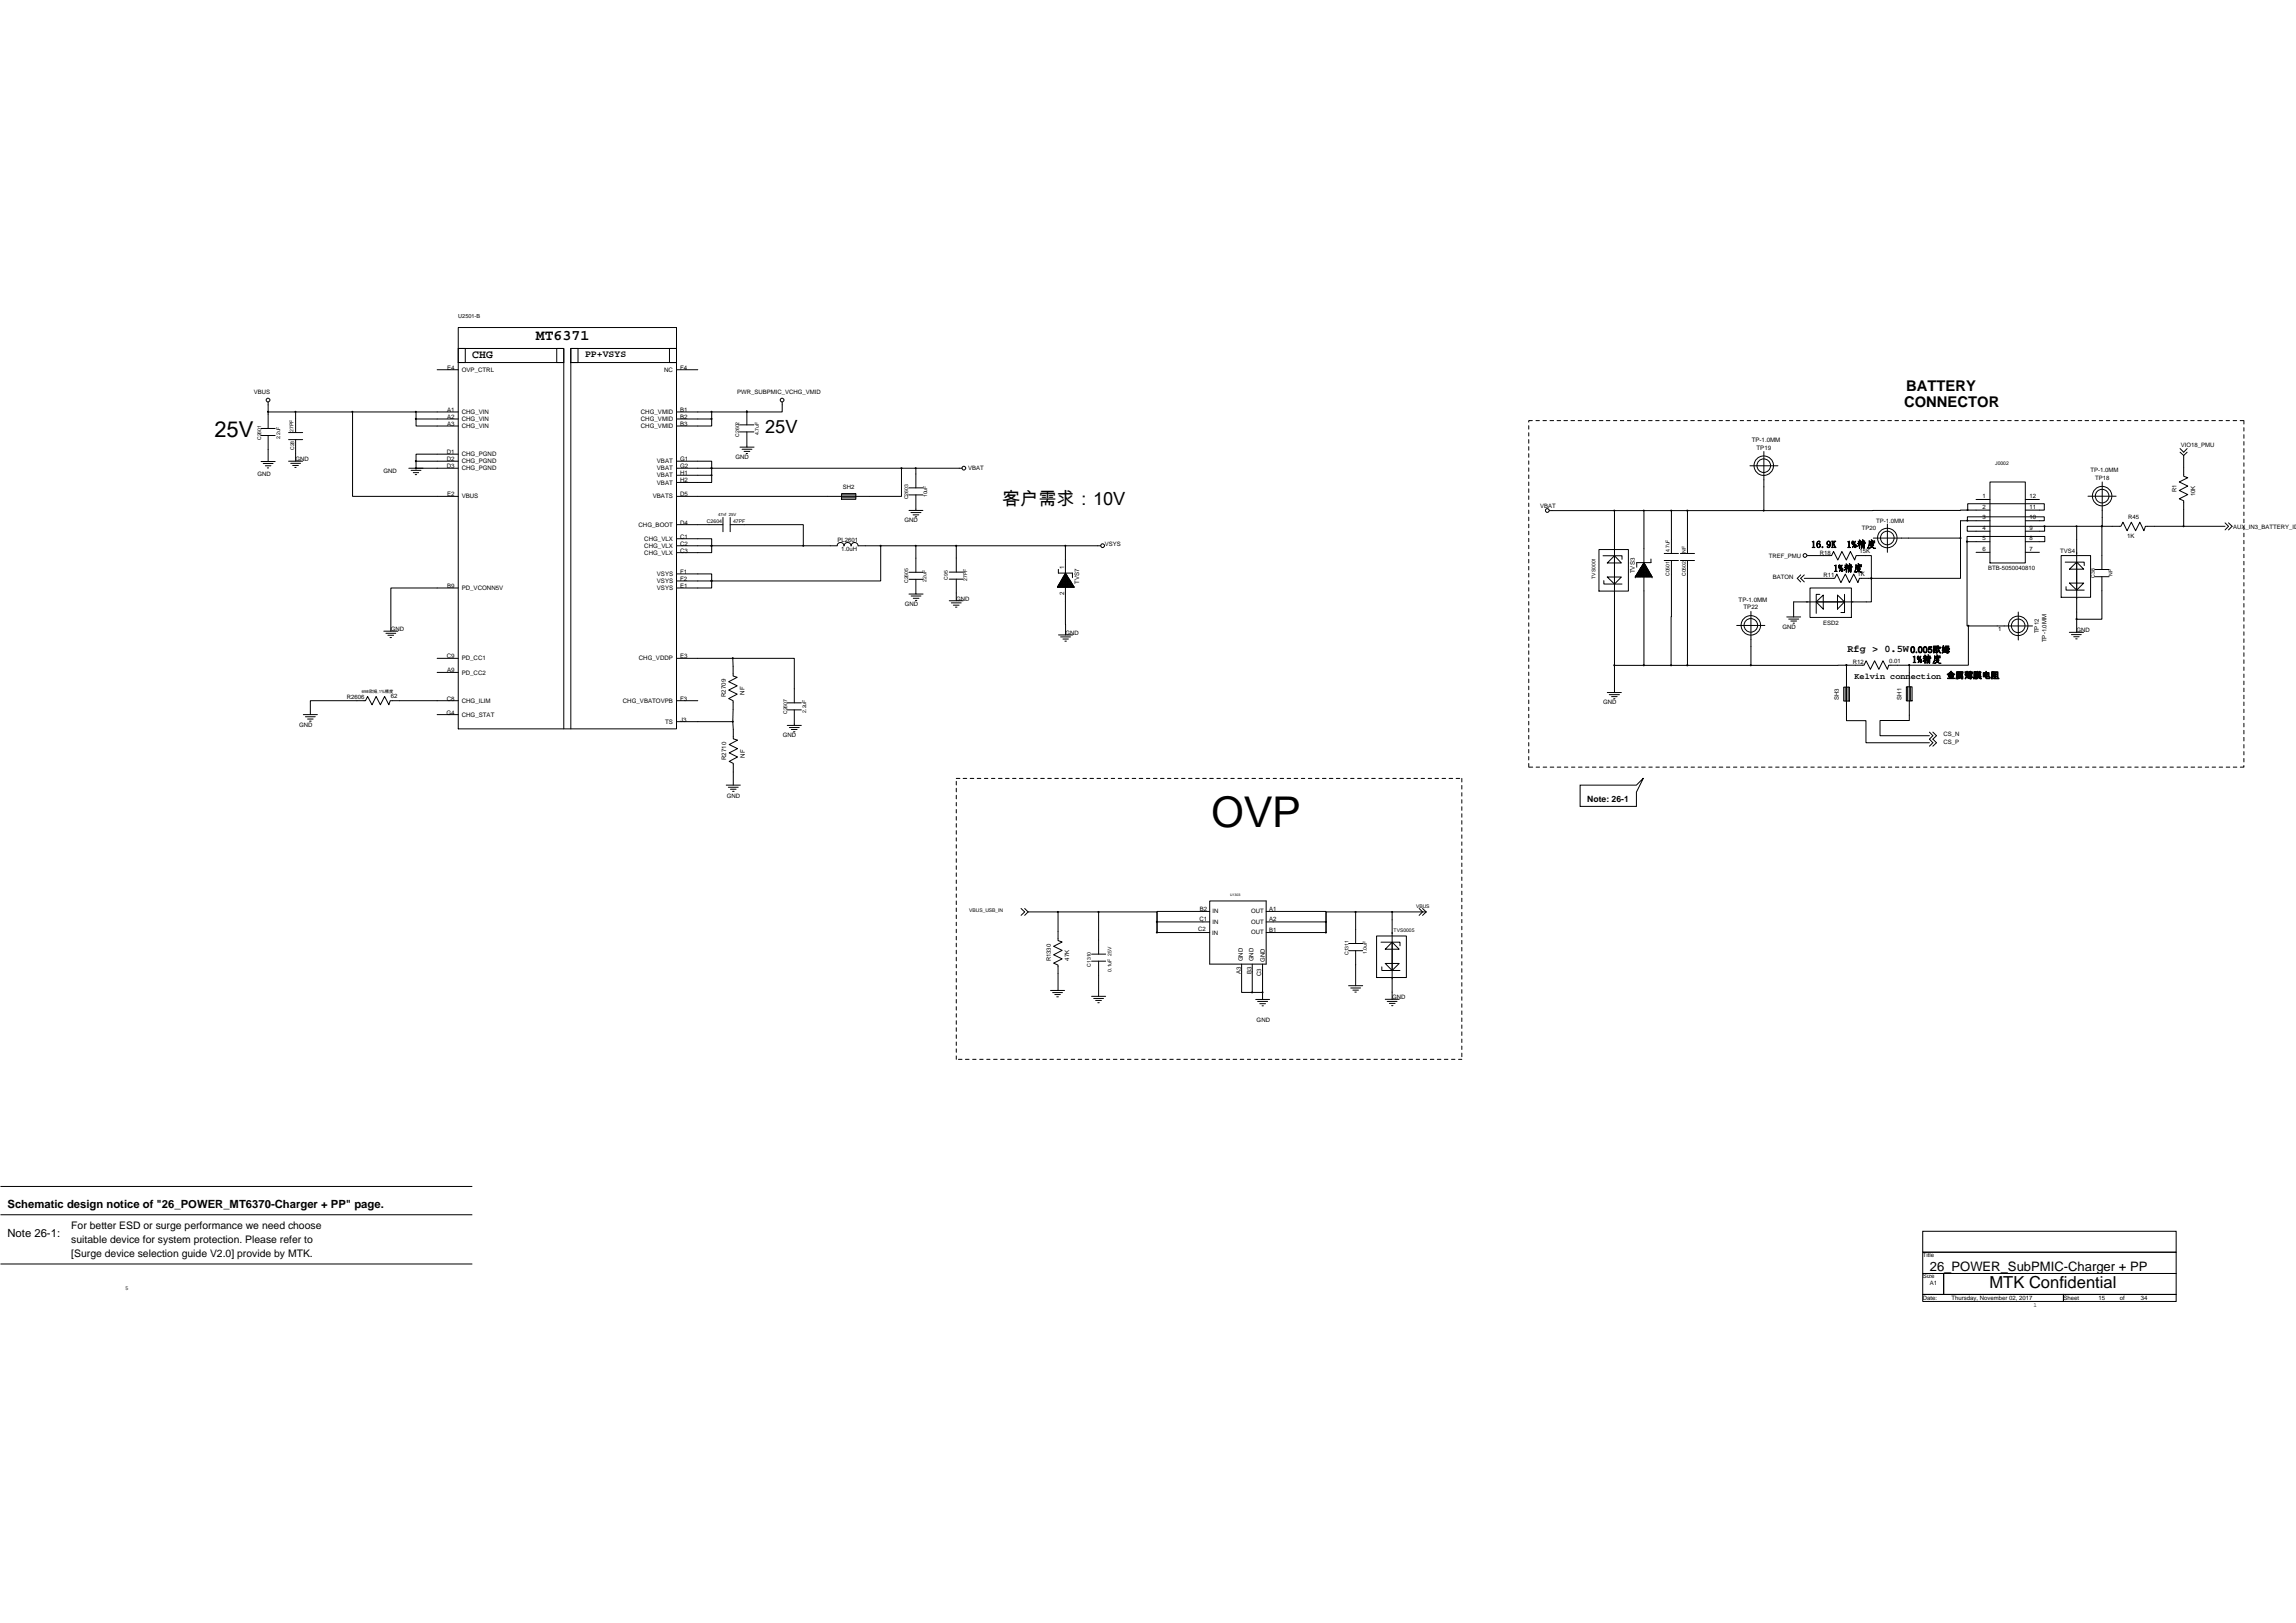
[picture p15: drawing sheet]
<svg xmlns="http://www.w3.org/2000/svg" width="297mm" height="210mm" viewBox="0 0 297 210" stroke-linecap="round" stroke-linejoin="round" font-family="sans-serif">
<defs><g id="words">
<text font-size="5.5" x="156.7" y="107">OVP</text>
<text font-size="2.8" x="27.7" y="56.5">25V</text>
<g font-size="2.4">
<text x="99" y="56">25V</text>
<text x="129.6" y="65.4">客户需求：10V</text>
</g>
<text font-size="2.1" x="257.4" y="166.7">MTK Confidential</text>
<g font-size="1.9">
<text x="69.3" y="44">MT6371</text>
<text x="246.3" y="52.6">CONNECTOR</text>
<text x="246.6" y="50.5">BATTERY</text>
</g>
<text font-size="1.7" x="249.7" y="164.4">26_POWER_SubPMIC-Charger + PP</text>
<g font-size="1.5">
<text x="61.1" y="46.4">CHG</text>
<text x="1" y="156.3">Schematic design notice of &quot;26_POWER_MT6370-Charger + PP&quot; page.</text>
<text x="1" y="160">Note 26-1:</text>
</g>
<g font-size="1.3">
<text x="75.7" y="46.2">PP+VSYS</text>
<text x="239" y="84.3">Rfg &gt; 0.5W</text>
<text x="9.2" y="159">For better ESD or surge performance we need choose</text>
<text x="9.2" y="160.8">suitable device for system protection. Please refer to</text>
<text x="9.2" y="162.6">[Surge device selection guide V2.0] provide by MTK.</text>
</g>
<g font-size="1.2">
<text x="234.3" y="70.8">16.9K</text>
<text x="238.9" y="70.8">1%精度</text>
<text x="237.2" y="73.9">1%精度</text>
<text x="247.4" y="85.7">1%精度</text>
</g>
<g font-size="1.1">
<text x="239.9" y="87.9">Kelvin connection 金属薄膜电阻</text>
<text x="247.1" y="84.5">0.005欧姆</text>
<text x="205.3" y="103.8">Note: 26-1</text>
</g>
<g font-size=".8">
<text x="57.8" y="47.8">E4</text>
<text x="88" y="47.8">F4</text>
<text x="32.8" y="51">VBUS</text>
<text x="57.8" y="53.3">A1</text>
<text x="59.7" y="48.1">OVP_CTRL</text>
<text x="59.7" y="53.6">CHG_VIN</text>
<text x="82.9" y="53.6">CHG_VMID</text>
<text x="85.9" y="48.1">NC</text>
<text x="88" y="53.3">B1</text>
<text x="95.4" y="51">PWR_SUBPMIC_VCHG_VMID</text>
<text x="38.2" y="59.7">GND</text>
<text x="57.8" y="58.8">D1</text>
<text x="57.8" y="59.7">D2</text>
<text x="57.8" y="54.2">A2</text>
<text x="57.8" y="55.1">A3</text>
<text x="59.7" y="54.5">CHG_VIN</text>
<text x="59.7" y="55.4">CHG_VIN</text>
<text x="59.7" y="59">CHG_PGND</text>
<text x="59.7" y="59.9">CHG_PGND</text>
<text x="82.9" y="54.5">CHG_VMID</text>
<text x="82.9" y="55.4">CHG_VMID</text>
<text x="85" y="59.9">VBAT</text>
<text x="88" y="54.2">B2</text>
<text x="88" y="55.1">B3</text>
<text x="88" y="59.7">G1</text>
<text x="95.2" y="59.4">GND</text>
<text x="226.6" y="57.2">TP-1.0MM</text>
<text x="227.2" y="58.2">TP19</text>
<text x="282.1" y="57.8">VIO18_PMU</text>
<text x="33.3" y="61.5">GND</text>
<text x="49.6" y="61.2">GND</text>
<text x="57.8" y="60.6">D3</text>
<text x="57.8" y="64.2">E2</text>
<text x="59.7" y="60.9">CHG_PGND</text>
<text x="59.7" y="64.5">VBUS</text>
<text x="84.5" y="64.5">VBATS</text>
<text x="85" y="60.9">VBAT</text>
<text x="85" y="61.8">VBAT</text>
<text x="85" y="62.7">VBAT</text>
<text x="88" y="60.6">G2</text>
<text x="88" y="61.5">H1</text>
<text x="88" y="62.4">H2</text>
<text x="88" y="64.2">D5</text>
<text x="109" y="63.2">SH2</text>
<text x="125.2" y="60.9">VBAT</text>
<text x="199.2" y="65.7">VBAT</text>
<text x="256.5" y="64.5">1</text>
<text x="256.5" y="65.8">2</text>
<text x="262.6" y="65.8">11</text>
<text x="262.6" y="64.5">12</text>
<text x="270.5" y="61.1">TP-1.0MM</text>
<text x="271.1" y="62.1">TP18</text>
<text x="281.6" y="63.7" transform="rotate(-90 281.6 63.7)">R1</text>
<text x="284" y="64.2" transform="rotate(-90 284 64.2)">10K</text>
<text x="82.6" y="68.2">CHG_BOOT</text>
<text x="83.4" y="70">CHG_VLX</text>
<text x="83.4" y="70.9">CHG_VLX</text>
<text x="83.4" y="71.8">CHG_VLX</text>
<text x="88" y="67.9">D4</text>
<text x="88" y="69.7">C1</text>
<text x="88" y="70.6">C2</text>
<text x="88" y="71.5">C3</text>
<text x="108.3" y="70.1">PL2601</text>
<text x="108.8" y="71.2">1.0uH</text>
<text x="117" y="67.6">GND</text>
<text x="142.9" y="70.7">VSYS</text>
<text x="235.4" y="71.8">R18</text>
<text x="240.6" y="71.6">15K</text>
<text x="240.9" y="68.6">TP20</text>
<text x="242.7" y="67.7">TP-1.0MM</text>
<text x="256.5" y="67.2">3</text>
<text x="256.5" y="68.5">4</text>
<text x="256.5" y="69.9">5</text>
<text x="256.5" y="71.3">6</text>
<text x="262.6" y="71.3">7</text>
<text x="262.6" y="69.9">8</text>
<text x="262.6" y="68.5">9</text>
<text x="262.6" y="67.2">10</text>
<text x="266.5" y="71.5">TVS4</text>
<text x="275.2" y="69.6">1K</text>
<text x="275.3" y="67.2">R45</text>
<text x="288.9" y="68.5">AUX_IN3_BATTERY_ID</text>
<text x="57.8" y="76.1">B9</text>
<text x="59.7" y="76.3">PD_VCONN5V</text>
<text x="85" y="74.5">VSYS</text>
<text x="85" y="75.4">VSYS</text>
<text x="85" y="76.3">VSYS</text>
<text x="88" y="74.3">F1</text>
<text x="88" y="75.2">F2</text>
<text x="88" y="76.1">E1</text>
<text x="123.7" y="77.7">GND</text>
<text x="137.7" y="77" transform="rotate(-90 137.7 77)">2</text>
<text x="137.7" y="73.6" transform="rotate(-90 137.7 73.6)">1</text>
<text x="139.6" y="75.5" transform="rotate(-90 139.6 75.5)">TVS7</text>
<text x="211.5" y="74.2" transform="rotate(-90 211.5 74.2)">TVS3</text>
<text x="224.9" y="77.9">TP-1.0MM</text>
<text x="228.9" y="72.2">TREF_PMU</text>
<text x="229.3" y="74.9">BATON</text>
<text x="235.9" y="74.7">R11</text>
<text x="240.3" y="74.5">1K</text>
<text x="257.2" y="73.7">BTB-5050040810</text>
<text x="50.6" y="81.7">GND</text>
<text x="117.1" y="78.4">GND</text>
<text x="137.9" y="82.1">GND</text>
<text x="225.6" y="78.8">TP22</text>
<text x="230.6" y="81.4">GND</text>
<text x="235.9" y="80.9">ESD2</text>
<text x="258.5" y="81.6">1</text>
<text x="263.8" y="81.9" transform="rotate(-90 263.8 81.9)">TP12</text>
<text x="264.7" y="83.1" transform="rotate(-90 264.7 83.1)">TP-1.0MM</text>
<text x="268.6" y="81.8">GND</text>
<text x="57.8" y="85.2">C9</text>
<text x="57.8" y="87">A9</text>
<text x="59.7" y="85.4">PD_CC1</text>
<text x="59.7" y="87.3">PD_CC2</text>
<text x="82.7" y="85.4">CHG_VDDP</text>
<text x="88" y="85.2">E3</text>
<text x="96.3" y="89.9" transform="rotate(-90 96.3 89.9)">NF</text>
<text x="239.7" y="85.9">R12</text>
<text x="244.4" y="85.7">0.01</text>
<text x="38.7" y="94">GND</text>
<text x="44.9" y="90.4">R2606</text>
<text x="50.6" y="90.4">62</text>
<text x="57.8" y="92.5">G4</text>
<text x="57.8" y="90.7">C8</text>
<text x="59.7" y="90.9">CHG_ILIM</text>
<text x="59.7" y="92.7">CHG_STAT</text>
<text x="80.6" y="90.9">CHG_VBATOVPB</text>
<text x="86" y="93.6">TS</text>
<text x="88" y="90.7">F3</text>
<text x="88" y="93.4">J3</text>
<text x="93.9" y="90.2" transform="rotate(-90 93.9 90.2)">R2709</text>
<text x="101.3" y="95.4">GND</text>
<text x="207.4" y="91.1">GND</text>
<text x="237.9" y="90.6" transform="rotate(-90 237.9 90.6)">SH3</text>
<text x="246" y="90.5" transform="rotate(-90 246 90.5)">SH1</text>
<text x="251.4" y="95.3">CS_N</text>
<text x="94" y="98.3" transform="rotate(-90 94 98.3)">R2710</text>
<text x="96.3" y="98" transform="rotate(-90 96.3 98)">NF</text>
<text x="251.4" y="96.2">CS_P</text>
<text x="94" y="103.2">GND</text>
<text x="155.2" y="119.2">C1</text>
<text x="155.2" y="117.8">B2</text>
<text x="156.9" y="119.5">IN</text>
<text x="156.9" y="118.1">IN</text>
<text x="161.9" y="118.1">OUT</text>
<text x="161.9" y="119.5">OUT</text>
<text x="164.2" y="117.8">A1</text>
<text x="164.2" y="119.2">A2</text>
<text x="136" y="124.4" transform="rotate(-90 136 124.4)">R1330</text>
<text x="138.3" y="124.3" transform="rotate(-90 138.3 124.3)">47K</text>
<text x="155" y="120.5">C2</text>
<text x="156.8" y="120.9">IN</text>
<text x="160.8" y="124.4" transform="rotate(-90 160.8 124.4)">GND</text>
<text x="161.9" y="120.8">OUT</text>
<text x="162.2" y="124.4" transform="rotate(-90 162.2 124.4)">GND</text>
<text x="163.6" y="124.5" transform="rotate(-90 163.6 124.5)">GND</text>
<text x="164.2" y="120.5">B1</text>
<text x="160.5" y="126.1" transform="rotate(-90 160.5 126.1)">A3</text>
<text x="161.9" y="126.1" transform="rotate(-90 161.9 126.1)">B3</text>
<text x="163.2" y="126.3" transform="rotate(-90 163.2 126.3)">C3</text>
<text x="180.1" y="129.3">GND</text>
<text x="162.6" y="132.3">GND</text>
<text x="16.2" y="166.9">5</text>
<text x="248.7" y="162.6">Title</text>
<text x="248.7" y="165.4">Size</text>
<text x="249.7" y="166.3">A1</text>
<text x="248.7" y="168.1">Date:</text>
<text x="252.5" y="168.1">Thursday, November 02, 2017</text>
<text x="263.1" y="169.1">1</text>
<text x="267" y="168.1">Sheet</text>
<text x="271.5" y="168.1">15</text>
<text x="274.3" y="168.1">of</text>
<text x="277" y="168.1">34</text>
</g>
<g font-size=".7">
<text x="59.3" y="41.2">U2501-B</text>
<text x="33.8" y="57" transform="rotate(-90 33.8 57)">C2601</text>
<text x="36.2" y="56.9" transform="rotate(-90 36.2 56.9)">2.2uF</text>
<text x="38" y="55.9" transform="rotate(-90 38 55.9)">27PF</text>
<text x="38.1" y="58.2" transform="rotate(-90 38.1 58.2)">C28</text>
<text x="95.6" y="56.5" transform="rotate(-90 95.6 56.5)">C2602</text>
<text x="98.2" y="56.3" transform="rotate(-90 98.2 56.3)">4.7uF</text>
<text x="117.5" y="64.6" transform="rotate(-90 117.5 64.6)">C2603</text>
<text x="119.9" y="64.3" transform="rotate(-90 119.9 64.3)">10uF</text>
<text x="91.5" y="67.7">C2604</text>
<text x="94.8" y="67.7">47PF</text>
<text x="216" y="71.5" transform="rotate(-90 216 71.5)">4.7uF</text>
<text x="218.1" y="71.5" transform="rotate(-90 218.1 71.5)">NF</text>
<text x="117.5" y="75.4" transform="rotate(-90 117.5 75.4)">C2605</text>
<text x="119.9" y="75.2" transform="rotate(-90 119.9 75.2)">22uF</text>
<text x="122.6" y="75" transform="rotate(-90 122.6 75)">C95</text>
<text x="125.1" y="75.2" transform="rotate(-90 125.1 75.2)">27PF</text>
<text x="216" y="74.5" transform="rotate(-90 216 74.5)">C0501</text>
<text x="218.1" y="74.5" transform="rotate(-90 218.1 74.5)">C0502</text>
<text x="271" y="74.7" transform="rotate(-90 271 74.7)">C38</text>
<text x="273.3" y="74.5" transform="rotate(-90 273.3 74.5)">NF</text>
<text x="101.8" y="92.4" transform="rotate(-90 101.8 92.4)">C2607</text>
<text x="104.3" y="92.2" transform="rotate(-90 104.3 92.2)">2.2uF</text>
<text x="141.1" y="125.1" transform="rotate(-90 141.1 125.1)">C1310</text>
<text x="143.8" y="125.7" transform="rotate(-90 143.8 125.7)">0.1uF 25V</text>
<text x="174.5" y="123.6" transform="rotate(-90 174.5 123.6)">C1311</text>
<text x="176.8" y="123.4" transform="rotate(-90 176.8 123.4)">1.0uF</text>
</g>
<g font-size=".6">
<text x="258.1" y="60.2">J0002</text>
<text x="92.9" y="66.8">47nf 25V</text>
<text x="206.4" y="74.9" transform="rotate(-90 206.4 74.9)">TVS0001</text>
<text x="46.8" y="89.6">698欧姆,1%精度</text>
<text x="125.4" y="118">VBUS_USB_IN</text>
<text x="183.2" y="117.5">VBUS</text>
<text x="180.3" y="120.6">TVS0005</text>
</g>
<text font-size=".5" x="159.1" y="115.9">U1303</text>
</g></defs>
<g fill="none" stroke="#000" stroke-width=".13">
<path d="M33.8 59.7h1.8M33.8 56.3h1.8M33.8 55.4h1.8M34.1 60h1.2M34.7 52v1.3M34.7 56.3v3.4M37.3 56.9h1.9M37.3 56h1.9M37.3 59.7h1.9M37.6 59.9h1.3M38.2 53.3h-3.5v2.1M38.2 53.3h7.4v10.9h13.7"/>
<path d="M38.2 56.9v2.8M38.2 53.3v2.7M45.6 53.3h8.2v.9M53.8 59.7h5.5M53.8 59.7v.9M53.8 54.2v.9h5.5M56.6 47.8h2.7M59.3 45.1h.9v1.8h-.9zM59.3 45.1h13.6v49.2M59.3 42.4h28.2v51.9h-28.2zM59.3 46.9h13.6M59.3 58.8h-5.5v.9"/>
<path d="M59.3 53.3h-5.5M59.3 54.2h-5.5M72 45.1h.9v1.8h-.9zM73.8 45.1h1v1.8h-1zM73.8 46.9h13.7M86.6 45.1h.9v1.8h-.9zM87.5 45.1h-13.7v49.2M87.5 59.7h4.6v.9M87.5 47.8h2.8M87.5 53.3h4.6M92.1 53.3h4.5v-.2v1.9M92.1 53.3v.9h-4.6"/>
<path d="M92.1 54.2v.9h-4.6M95.7 55.9h1.8M95.7 55h1.8M95.7 57.8h1.9M96 58.1h1.3M96.3 58.4h.7M96.5 58.7h.2M96.6 55.9v1.9M101.2 52v1.3h-4.6M197.8 55.1v.4M197.8 56v.4M197.8 56.9v.4"/>
<path d="M197.8 57.8v.5M197.8 58.7v.5M197.8 59.6v.5M198.2 54.4h-.4v.2M198.7 54.4h.5M199.6 54.4h.5M200.5 54.4h.5M201.4 54.4h.5M202.3 54.4h.5M203.2 54.4h.5M204.2 54.4h.4M205.1 54.4h.4"/>
<path d="M206 54.4h.5M206.9 54.4h.5M207.8 54.4h.5M208.7 54.4h.5M209.6 54.4h.5M210.5 54.4h.5M211.5 54.4h.4M212.4 54.4h.4M213.3 54.4h.4M214.2 54.4h.4M215.1 54.4h.5M216 54.4h.4"/>
<path d="M216.9 54.4h.5M217.8 54.4h.5M218.7 54.4h.5M219.7 54.4h.4M220.6 54.4h.4M221.5 54.4h.5M222.4 54.4h.4M223.3 54.4h.4M224.2 54.4h.5M225.1 54.4h.5M226 54.4h.5M226.9 54.4h.5"/>
<path d="M227.9 54.4h.4M228.2 58.4v7.7M228.8 54.4h.4M229.7 54.4h.4M230.6 54.4h.4M231.5 54.4h.4M232.4 54.4h.5M233.3 54.4h.5M234.2 54.4h.5M235.2 54.4h.4M236 54.4h.5M237 54.4h.4"/>
<path d="M237.9 54.4h.4M238.8 54.4h.4M239.7 54.4h.5M240.6 54.4h.5M241.5 54.4h.5M242.4 54.4h.5M243.3 54.4h.5M244.2 54.4h.5M245.1 54.4h.5M246.1 54.4h.4M247 54.4h.4M247.9 54.4h.5"/>
<path d="M248.8 54.4h.5M249.7 54.4h.5M250.6 54.4h.5M251.5 54.4h.5M252.5 54.4h.4M253.4 54.4h.4M254.3 54.4h.4M255.2 54.4h.4M256.1 54.4h.4M257 54.4h.4M257.9 54.4h.5M258.8 54.4h.5"/>
<path d="M259.7 54.4h.5M260.7 54.4h.4M261.6 54.4h.4M262.5 54.4h.5M263.4 54.4h.4M264.3 54.4h.4M265.2 54.4h.5M266.1 54.4h.5M267 54.4h.5M267.9 54.4h.5M268.9 54.4h.4M269.7 54.4h.5"/>
<path d="M270.7 54.4h.4M271.6 54.4h.4M272.5 54.4h.4M273.4 54.4h.5M274.3 54.4h.5M275.2 54.4h.5M276.2 54.4h.4M277 54.4h.5M278 54.4h.4M278.9 54.4h.4M279.8 54.4h.4M280.7 54.4h.5"/>
<path d="M281.6 54.4h.5M282 58.5l.5 .4M282.5 58.9v2.7l.5 .2-1.1 .6 1.1 .5-1.1 .6 1.1 .5-1.1 .5 .6 .3v3.3h5.4M282.5 54.4h.5M283 58l-.5 .5-.5-.5M283 58.5l-.5 .4M283.4 54.4h.5M284.3 54.4h.5M285.2 54.4h.5M286.1 54.4h.5M287.1 54.4h.4M288 54.4h.4"/>
<path d="M288.9 54.4h.5M289.8 54.4h.5M290.3 54.4v.5M290.3 55.3v.5M290.3 56.2v.5M290.3 57.1v.5M290.3 58v.5M290.3 58.9v.5M290.3 59.9v.4M34.3 60.3h.7M34.6 60.5h.2M37.9 60.2h.7"/>
<path d="M38.1 60.5h.2M52.9 60.6h6.4M53.2 60.9h1.3M53.5 61.2h.7M53.7 61.4h.2M53.8 60.6h.1M59.3 76.1h-8.7v5.6M87.5 74.3h4.6v.9M87.5 69.7h4.6v.9h11.8M87.5 70.6h4.6v.9h-4.6M87.5 60.6h4.6M87.5 61.5h4.6"/>
<path d="M92.1 75.2v.9h-4.6M92.1 61.5v.9h-4.6M92.1 75.2h-4.6M92.1 60.6v.9M92.1 60.6h24.5v3.6h-29.1M93.5 67v1.8M93.5 67.9h-6M94.5 67v1.8M94.5 67.9h9.4v2.7h4.4a.42 .42 0 0 1 .4-.4 .42 .42 0 0 1 .5 .4M108.9 63.9h1.8v.7h-1.8zM108.9 64.2h.1M108.9 64.4h1.8"/>
<path d="M108.9 64h1.8M109.2 70.6a.43 .43 0 0 1 .5-.4 .43 .43 0 0 1 .4 .4M110.1 70.6a.43 .43 0 0 1 .5-.4 .43 .43 0 0 1 .4 .4M111 70.6h2.9v4.6h-21.8M113.9 70.6h9.8M117.6 64h1.8M117.6 63.1h1.8M117.6 76.9h1.8M117.6 66h1.8M117.6 75h1.8M117.6 74h1.8M117.9 66.3h1.2"/>
<path d="M117.9 77.1h1.2M118.1 66.6h.8M118.1 77.4h.8M118.4 66.9h.2M118.4 77.7h.2M118.5 60.6v2.5M118.5 64v2M118.5 70.6v3.4M118.5 75v1.9M122.8 74.9h1.8M122.8 74h1.8M122.8 77.7h1.8"/>
<path d="M123.1 78h1.3M123.3 78.3h.8M123.6 78.5h.2M123.7 74.9v2.8M124.5 60.6h-7.9M136.8 76h2.2M136.8 75.9v.1M136.8 75.9h2.1M136.9 75.8h2M136.9 75.7v.3M136.9 73.7v.4h1.8v.6M136.9 75.7h1.9"/>
<path d="M137 75.6h1.7M137 75.6v.4M137.1 75.5h1.6M137.1 75.4v.6M137.1 75.4h1.5M137.2 75.3h1.4v.7M137.2 75.2v.8M137.2 75.2h1.3M137.3 75.2h1.2M137.4 74.9v1.1M137.4 75h.9M137.4 74.9h.9"/>
<path d="M137.5 74.8v1.2M137.5 74.8h.7M137.5 74.7h.7M137.6 74.6v1.4M137.6 74.6h.5M137.6 74.5h.5M137.7 74.5v1.5M137.7 74.4h.3v1.6M137.8 74.3v1.7M137.8 74.4h.2M137.8 74.3h.1M137.8 74.1h.1"/>
<path d="M137.8 74.1l1.2 1.9h-2.2zM137.8 70.6h-14.1v3.4M137.8 70.6l.1 11.5M137.9 74.3v1.7M138.1 74.6v1.4M138.2 74.7v1.3M138.3 74.9v1.1M138.4 75v1M138.4 75.1h-1.1v.9M138.5 75.2v.8M138.7 75.5v.5M138.7 75.6v.4"/>
<path d="M138.9 75.8v.2M138.9 75.9v.1M142.4 70.6h-4.6M197.8 60.5v.5M197.8 61.4v.5M197.8 62.4v.4M197.8 63.2v.5M197.8 64.2v.4M197.8 65.1v.4M197.8 66v.4M197.8 66.9v.5M197.8 67.8v.5"/>
<path d="M197.8 68.7v.5M197.8 69.7v.4M197.8 70.5v.5M197.8 71.5v.4M197.8 72.4v.4M197.8 73.3v.4M197.8 74.2v.5M197.8 75.1v.5M197.8 76v.5M197.8 76.9v.5M197.8 77.8v.5M197.8 78.7v.5"/>
<path d="M197.8 79.7v.4M200.4 66.1h12.3M206.9 71.1h3.8v5.4h-3.8zM207.4 71.9h2.4v.5M207.5 75.1v.5h2.3M207.9 74.7h1.9l-.9 .9zM208.9 71.9l.9 .9h-1.9zM208.9 66.1v20M211.6 74.6h.1M211.6 74.6h2.1M211.6 74.5v.1M211.6 74.5h2.1"/>
<path d="M211.7 74.4h1.9M211.7 74.3v.3M211.8 74.2v.4M211.8 74.3h1.7M211.9 74.1h1.5M211.9 74v.6M212 74h1.4M212.1 73.7v.9M212.1 73.8h1.1M212.1 73.7h1.1v.9M212.2 73.6v1M212.2 73.6h.9"/>
<path d="M212.2 73.5h.9M212.3 73.4v1.2M212.3 73.4h.7M212.4 73.3v1.3M212.4 73.3h.6M212.4 73.3h.5M212.5 73.1v1.5M212.5 73.2h.4M212.5 73h.3v1.6M212.6 73v1.6M212.6 73h.2M212.6 72.8v1.8"/>
<path d="M212.6 72.9h.1M212.7 74.6v11.5M212.7 72.8l1 1.8h-2.1zM212.7 66.1v6.7M212.7 66.1h3.5M212.7 72.9v1.7M212.9 73.2v1.4M213 73.4v1.2M213.1 73.5v1.1M213.3 73.9v.7M213.3 73.9h-1.3v.7M213.4 74v.6"/>
<path d="M213.5 74.2v.4M213.6 74.3v.3M213.6 72.3v.5h-1.9v.6M213.6 74.5v.1M213.7 74.6h.1M215.3 71.6h1.8M215.3 72.5h1.8M216.2 72.5v13.6M217.4 71.6h1.8M217.4 72.5h1.8M218.3 66.1h-2.1v5.5M218.3 66.1v5.5"/>
<path d="M218.3 72.5v13.6M218.3 66.1h9.9M226.4 60.3h3.6M226.5 79.1v7h-8.2M231.2 79.8h1.8M233 74.4l-.5 .4 .5 .5M233.4 74.4l-.4 .4 .4 .5M233.8 71.9h3.2l.2-.5 .6 1.1 .5-1.1 .6 1.1 .5-1.1 .5 1.1 .2-.6h2v2.9M234.2 76.1h5.3v3.8h-5.3zM235 77.9l.9-.9v1.8zM235.4 76.9h-.4v2.5M237.7 77l.9 .9-.9 .9z"/>
<path d="M238.6 76.9v2.3h-.4M242.1 74.8h-1.5l-.2 .6-.6-1.1-.5 1.1-.6-1.1-.5 1.1-.6-1.1-.2 .5h-4M242.1 74.8v3.1h-10.1v1.9M242.1 74.8h.1M244.2 67.8v3.7M253.6 69.6v5.2h-11.5M254.5 70.1v10.9h8.5M254.5 67.4h-.9v2.2h-11.2M254.6 66v-.8h9.9v.8h-2.5M254.6 66l-26.4 .1M254.6 66h2.8M255.6 64.6h1.8"/>
<path d="M255.6 71.5h1.8M257.4 62.4h4.6v10.4h-4.6zM257.4 67.4h-2.9v-.5h10v.5h-2.5M257.4 68.7h-2.9v-.6h10v.6h-2.5M257.4 70.1h-2.9v-.7h10v.7h-2.5M261.1 79.2v3.6M262 64.6h1.8M262 71.5h1.8M264.5 68.1h7.4M266.7 71.9h3.8v5.4h-3.8zM267.2 72.7h2.4v.5M267.3 75.9v.4h2.3"/>
<path d="M267.7 75.4h1.9l-.9 .9zM267.7 73.6l1-.9 .9 .9zM268.7 68.1v12h3.2v-5.5M270.1 64.2h3.7M271 74.6h1.9M271 73.7h1.9M271.9 68.1h2.5l.3-.5 .5 1.1 .5-1.1 .6 1.1 .5-1.1 .6 1.1 .2-.6h4.9M271.9 68.1v5.6M272 62.4l-.1 5.7M287.9 67.6l.4 .5-.4 .5M288.3 67.6l.5 .5-.5 .5M290.3 60.8v.4"/>
<path d="M290.3 61.7v.5M290.3 62.6v.5M290.3 63.5v.5M290.3 64.4v.5M290.3 65.3v.5M290.3 66.3v.4M290.3 67.2v.4M290.3 68.1v.4M290.3 69v.4M290.3 69.9v.5M290.3 70.8v.4M290.3 71.7v.5"/>
<path d="M290.3 72.6v.5M290.3 73.5v.5M290.3 74.4v.5M290.3 75.4v.4M290.3 76.3v.4M290.3 77.2v.4M290.3 78.1v.4M290.3 79v.5M290.3 79.9v.5M39.2 92.5h1.9M39.5 92.7h1.3M39.8 93h.7"/>
<path d="M40 93.3h.3M49.7 81.7h1.8M49.9 81.9h1.3M50.2 82.2h.7M50.5 82.5h.1M56.6 85.2h2.7M56.6 87h2.7M56.6 92.5h2.7M59.3 90.7h-8.8l-.2 .5-.5-1.1-.6 1.1-.5-1.1-.6 1.1-.5-1.1-.3 .6h-7.2v1.8M87.5 90.7h2.8M94.8 85.2v2.3l.6 .1-1.1 .6 1.1 .5-1.1 .6 1.1 .5-1.1 .6 .5 .3 .1 4.9 .5 .2-1.1 .5 1.1 .6-1.1 .5 1.1 .5-1.1 .6 .6 .3v2.8M94.8 85.2h8v5.7"/>
<path d="M94.8 85.2h-7.3M94.8 93.4h-7.3M101.9 93.9h1.8M101.9 91.8h1.8M101.9 90.9h1.8M102.1 94.1h1.3M102.4 94.4h.7M102.7 94.7h.1M102.8 91.8v2.1M136.9 82.1h1.9M137.2 82.4h1.3M137.5 82.7h.7"/>
<path d="M137.8 83h.2M197.8 80.6v.4M197.8 81.5v.4M197.8 82.4v.5M197.8 83.3v.5M197.8 84.2v.5M197.8 85.1v.5M197.8 86v.5M197.8 87v.4M197.8 87.9v.4M197.8 88.8v.4M197.8 89.7v.4"/>
<path d="M197.8 90.6v.4M197.8 91.5v.4M197.8 92.4v.5M197.8 93.3v.5M197.8 94.2v.5M197.8 95.1v.5M197.8 96.1v.4M197.8 97v.4M197.8 97.9v.4M197.8 98.8v.5M197.8 99.3h.5M198.7 99.3h.5"/>
<path d="M199.6 99.3h.5M200.6 99.3h.4M201.5 99.3h.4M202.4 99.3h.4M203.3 99.3h.4M204.2 99.3h.5M205.1 99.3h.5M206 99.3h.5M206.9 99.3h.5M207.9 99.3h.4M207.9 89.6h1.9M208.2 89.9h1.3"/>
<path d="M208.5 90.1h.7M208.8 99.3h.4M208.8 90.4h.1M209.7 99.3h.4M210.6 99.3h.4M211.5 99.3h.4M212.4 99.3h.4M212.7 86.1h-3.8v3.5M212.7 86.1h5.6M213.3 99.3h.5M214.2 99.3h.5M215.1 99.3h.5"/>
<path d="M216 99.3h.5M217 99.3h.4M217.9 99.3h.4M218.8 99.3h.4M219.7 99.3h.4M220.6 99.3h.5M221.5 99.3h.5M222.4 99.3h.5M223.3 99.3h.5M224.3 99.3h.4M224.7 80.9h3.6M225.2 99.3h.4"/>
<path d="M226.1 99.3h.4M227 99.3h.4M227.9 99.3h.4M228.8 99.3h.5M229.7 99.3h.5M230.6 99.3h.5M231.4 80.1h1.3M231.5 99.3h.5M231.7 80.3h.7M232 80.6h.2M232.4 99.3h.5M233.3 99.3h.5"/>
<path d="M234.3 99.3h.4M235.2 99.3h.4M236.1 99.3h.5M237 99.3h.5M237.9 99.3h.5M238.5 88.9h.8v1.8h-.8zM238.7 88.9v1.8M238.8 99.3h.5M238.9 90.7h.1M238.9 86.1h2.2l.3-.6 .6 1.1 .5-1.1 .6 1.1 .5-1.1 .6 1.1 .1-.5h2.7v7.1h-3.8v2h6.4M238.9 86.1v7.1h2.5v2.9h8.2M238.9 86.1h-12.4"/>
<path d="M239.1 88.9v1.8M239.7 99.3h.5M240.6 99.3h.5M241.6 99.3h.4M242.5 99.3h.4M243.4 99.3h.4M244.3 99.3h.4M245.2 99.3h.5M246.1 99.3h.4M246.6 88.9h.8v1.8h-.8zM246.8 88.9v1.8M247 99.3h.5"/>
<path d="M247 90.7h.1M247.2 88.9v1.8M247.9 99.3h.5M248.9 99.3h.4M249.6 94.7l.5 .5-.5 .4 .5 .5-.5 .4M249.8 99.3h.4M250.1 94.7l.4 .5-.4 .4 .4 .5-.4 .4M250.7 99.3h.4M251.6 99.3h.4M252.5 99.3h.4M253.4 99.3h.4M254.3 99.3h.5"/>
<path d="M254.7 81v5.1h-7.7M255.2 99.3h.5M256.1 99.3h.5M257 99.3h.5M258 99.3h.4M258.9 99.3h.4M259.8 99.3h.4M260.7 99.3h.4M261.6 99.3h.5M262.5 99.3h.5M263.4 99.3h.5M264.3 99.3h.5"/>
<path d="M265.3 99.3h.4M266.1 99.3h.5M267.1 99.3h.4M267.7 81.8h1.9M268 99.3h.4M268 82.1h1.3M268.3 82.4h.7M268.5 82.7h.2M268.7 80.1l-.1 1.7M268.9 99.3h.4M269.8 99.3h.5M270.7 99.3h.5"/>
<path d="M271.6 99.3h.5M272.5 99.3h.5M273.4 99.3h.5M274.3 99.3h.5M275.3 99.3h.4M276.2 99.3h.4M277.1 99.3h.5M278 99.3h.5M278.9 99.3h.5M279.8 99.3h.5M280.7 99.3h.5M281.6 99.3h.5"/>
<path d="M282.6 99.3h.4M283.5 99.3h.4M284.4 99.3h.4M285.3 99.3h.4M286.2 99.3h.4M287.1 99.3h.4M288 99.3h.5M288.9 99.3h.5M290.3 99v.3h-.5M290.3 98.1v.5M290.3 80.8v.5M290.3 81.7v.5"/>
<path d="M290.3 82.7v.4M290.3 83.6v.4M290.3 84.5v.4M290.3 85.4v.4M290.3 86.3v.4M290.3 87.2v.5M290.3 88.1v.5M290.3 89v.5M290.3 89.9v.5M290.3 90.8v.5M290.3 91.8v.4M290.3 92.7v.4"/>
<path d="M290.3 93.6v.4M290.3 94.5v.5M290.3 95.4v.5M290.3 96.3v.5M290.3 97.2v.5M94 101.6h1.8M94.2 101.9h1.3M94.5 102.1h.7M94.8 102.4h.2M123.7 101.1v.5M123.7 102v.4M123.7 102.9v.5"/>
<path d="M123.7 103.8v.5M123.7 104.7v.5M123.7 105.6v.5M123.7 106.6v.4M123.7 107.5v.4M123.7 108.4v.4M123.7 109.3v.4M123.7 110.2v.4M123.7 111.1v.5M123.7 112v.5M123.7 112.9v.5M123.7 113.9v.4"/>
<path d="M123.7 114.8v.4M123.7 115.7v.4M123.7 116.6v.4M123.7 117.5v.4M123.7 118.4v.5M123.7 119.3v.5M123.7 100.7h.5M124.6 100.7h.5M125.5 100.7h.5M126.4 100.7h.5M127.4 100.7h.4M128.3 100.7h.4"/>
<path d="M129.2 100.7h.4M130.1 100.7h.5M131 100.7h.4M131.9 100.7h.5M132.1 117.5l.5 .5-.5 .4M132.6 117.5l.4 .5M132.8 100.7h.5M133 118l-.4 .4M133 118h3.9v3.7l.5 .2-1.1 .5 1.1 .6-1.1 .5 1.1 .6-1.1 .5 .6 .3-.1 3.2M133.7 100.7h.5M134.6 100.7h.5M135.5 100.7h.5"/>
<path d="M136.5 100.7h.4M136.9 118h5.2M137.4 100.7h.4M138.3 100.7h.4M139.2 100.7h.4M140.1 100.7h.5M141 100.7h.5M141.9 100.7h.5M142.1 118v5.4M142.1 118h7.6v2.6M142.9 100.7h.4M143.8 100.7h.4"/>
<path d="M144.7 100.7h.4M145.6 100.7h.4M146.5 100.7h.4M147.4 100.7h.4M148.3 100.7h.5M149.2 100.7h.5M149.7 119.3v1.4M150.1 100.7h.5M151 100.7h.5M151.9 100.7h.5M152.9 100.7h.4M153.8 100.7h.4"/>
<path d="M154.7 100.7h.4M155.6 100.7h.5M156.5 100.7h.5M156.5 116.6h7.3v8.1h-7.3zM156.5 117.9h-6.8v1.4h6.8M157.4 100.7h.5M158.3 100.7h.5M159.2 100.7h.5M160.1 100.7h.5M161.1 100.7h.4M162 100.7h.4M162.9 100.7h.4"/>
<path d="M163.8 100.7h.5M163.8 117.9h7.8v1.4M163.8 119.3h7.8v1.4M164.7 100.7h.4M165.6 100.7h.5M166.5 100.7h.5M167.4 100.7h.5M168.4 100.7h.4M169.3 100.7h.4M170.2 100.7h.4M171.1 100.7h.5M172 100.7h.4"/>
<path d="M172.9 100.7h.5M173.8 100.7h.5M174.7 100.7h.5M175.6 100.7h.5M176.5 100.7h.5M177.5 100.7h.4M178.4 100.7h.4M179.3 100.7h.4M180.1 118v11.3M180.2 100.7h.4M181.1 100.7h.5M182 100.7h.5"/>
<path d="M182.9 100.7h.5M183.6 117.5l.4 .5-.4 .4M183.9 100.7h.4M184 117.5l.5 .5M184.5 118l-.5 .4M184.5 118h-9.1M184.8 100.7h.4M185.6 100.7h.5M186.6 100.7h.4M187.5 100.7h.4M188.4 100.7h.4M189.1 100.7v.5"/>
<path d="M189.1 101.6v.5M189.1 102.6v.4M189.1 103.5v.4M189.1 104.4v.4M189.1 105.3v.4M189.1 106.2v.4M189.1 107.1v.4M189.1 108v.5M189.1 108.9v.5M189.1 109.8v.5M189.1 110.7v.5M189.1 111.7v.4"/>
<path d="M189.1 112.5v.5M189.1 113.5v.4M189.1 114.4v.4M189.1 115.3v.5M189.1 116.2v.5M189.1 117.1v.5M189.1 118v.5M189.1 119v.4M189.1 119.8v.5M204.4 101.6h7.3l.9-.9-.9 1.8v1.8h-7.3zM123.7 120.2v.5M123.7 121.1v.5"/>
<path d="M123.7 122v.5M123.7 122.9v.5M123.7 123.8v.5M123.7 124.8v.4M123.7 125.7v.4M123.7 126.6v.5M123.7 127.5v.5M123.7 128.4v.5M123.7 129.3v.5M123.7 130.2v.5M123.7 131.1v.5M123.7 132.1v.4"/>
<path d="M123.7 133v.4M123.7 133.9v.4M123.7 134.8v.5M123.7 135.7v.4M123.7 136.6v.5M124 137.1h.5M124.9 137.1h.5M125.8 137.1h.5M126.7 137.1h.5M127.7 137.1h.4M128.5 137.1h.5M129.5 137.1h.4"/>
<path d="M130.4 137.1h.4M131.3 137.1h.4M132.2 137.1h.4M133.1 137.1h.5M134 137.1h.5M134.9 137.1h.5M135.8 137.1h.5M135.9 128.1h1.8M136.2 128.4h1.3M136.5 128.7h.7M136.7 129h.2M136.8 137.1h.4"/>
<path d="M137.7 137.1h.4M138.6 137.1h.4M139.5 137.1h.5M140.4 137.1h.5M141.2 128.9h1.8M141.2 123.4h1.8M141.2 124.4h1.8M141.3 137.1h.5M141.5 129.2h1.3M141.7 129.4h.8M142 129.7h.2M142.1 124.4v4.5"/>
<path d="M142.2 137.1h.5M143.1 137.1h.5M144 137.1h.5M144.9 137.1h.5M145.9 137.1h.4M146.8 137.1h.4M147.7 137.1h.4M148.6 137.1h.5M149.5 137.1h.5M150.4 137.1h.5M151.3 137.1h.5M152.2 137.1h.5"/>
<path d="M153.2 137.1h.4M154.1 137.1h.4M155 137.1h.4M155.9 137.1h.4M156.5 120.6h-6.8M156.8 137.1h.4M157.7 137.1h.5M158.6 137.1h.5M159.5 137.1h.5M160.4 137.1h.5M160.6 124.7v3.7h1.4M161.4 137.1h.4"/>
<path d="M162.3 137.1h.4M162.5 129.3h1.8M162.7 129.6h1.3M163 129.9h.7M163.2 137.1h.4M163.3 130.1h.1M163.3 128.4v.9M163.3 124.7v3.7h-1.3v-3.7M163.8 120.6h7.8M164.1 137.1h.4M165 137.1h.5M165.9 137.1h.5"/>
<path d="M166.8 137.1h.5M167.7 137.1h.5M168.6 137.1h.5M169.5 137.1h.5M170.5 137.1h.4M171.4 137.1h.4M171.6 120.7v-2.7h3.8v4.1M172.3 137.1h.4M173.2 137.1h.4M174.1 137.1h.5M174.5 123h1.8M174.5 122.1h1.8"/>
<path d="M174.5 127.5h1.8M174.7 127.8h1.3M175 137.1h.5M175 128.1h.7M175.3 128.4h.2M175.4 123v4.5M175.9 137.1h.5M176.8 137.1h.5M177.8 137.1h.4M178.1 121.1h3.8v5.4h-3.8zM178.7 137.1h.4M178.7 121.9h2.4v.5"/>
<path d="M178.8 125.1v.5h2.3M179.2 124.7h1.8l-.9 .9zM179.2 129.3h1.8M179.5 129.6h1.2M179.6 137.1h.4M179.7 129.8h.8M180 130.1h.2M180.1 121.9l.9 .9h-1.8zM180.5 137.1h.5M181.4 137.1h.5M182.3 137.1h.4M183.2 137.1h.5"/>
<path d="M184.1 137.1h.5M185 137.1h.5M185.9 137.1h.5M186.9 137.1h.4M187.8 137.1h.4M188.7 137.1h.4M189.1 120.8v.4M189.1 121.7v.4M189.1 122.6v.4M189.1 123.5v.5M189.1 124.4v.5M189.1 125.3v.5"/>
<path d="M189.1 126.2v.5M189.1 127.1v.5M189.1 128v.5M189.1 129v.4M189.1 129.9v.4M189.1 130.8v.5M189.1 131.7v.5M189.1 132.6v.5M189.1 133.5v.5M189.1 134.4v.5M189.1 135.3v.5M189.1 136.2v.5"/>
<path d="M.1 153.5h61M.1 157.2h61M248.7 159.3h32.8v2.7h-32.8zM.1 163.5h61M248.7 162h32.8v2.8h-32.8zM248.7 167.5h18.3v.9h-18.3zM248.7 164.8h2.8v2.7h-2.8zM251.5 164.8h30v2.7h-30zM267 167.5h14.5v.9h-14.5z"/>
<circle cx="34.7" cy="51.8" r=".24"/>
<circle cx="101.2" cy="51.8" r=".24"/>
<circle cx="124.7" cy="60.6" r=".24"/>
<circle cx="142.7" cy="70.6" r=".24"/>
<circle cx="200.2" cy="66" r=".24"/>
<circle cx="228.2" cy="60.2" r="1.26"/>
<circle cx="228.2" cy="60.2" r=".88"/>
<circle cx="233.5" cy="71.9" r=".24"/>
<circle cx="244.2" cy="69.6" r="1.26"/>
<circle cx="244.2" cy="69.6" r=".88"/>
<circle cx="272" cy="64.2" r="1.26"/>
<circle cx="272" cy="64.2" r=".88"/>
<circle cx="226.5" cy="80.9" r="1.26"/>
<circle cx="226.5" cy="80.9" r=".88"/>
<circle cx="261.1" cy="81" r="1.26"/>
<circle cx="261.1" cy="81" r=".88"/>
</g>
<g fill="#000" stroke="#000" stroke-width=".13">
<path d="M34.6 53.2l.1 .1z" fill-rule="evenodd"/>
<path d="M38.2 53.2l.1 .1z" fill-rule="evenodd"/>
<path d="M45.5 53.2l.1 .1z" fill-rule="evenodd"/>
<path d="M53.8 54.1l.1 .1-.1 .1z" fill-rule="evenodd"/>
<path d="M53.8 53.2v.1z" fill-rule="evenodd"/>
<path d="M53.8 59.6h.1l-.1 .1z" fill-rule="evenodd"/>
<path d="M92 54.1l.1 .1v.1z" fill-rule="evenodd"/>
<path d="M92 53.2l.1 .1z" fill-rule="evenodd"/>
<path d="M96.6 53.2l.1 .1z" fill-rule="evenodd"/>
<path d="M53.8 60.5v.1z" fill-rule="evenodd"/>
<path d="M92 75.1h.1v.1z" fill-rule="evenodd"/>
<path d="M92 61.4l.1 .1z" fill-rule="evenodd"/>
<path d="M92 60.5l.1 .1z" fill-rule="evenodd"/>
<path d="M92 70.6l.1 .1z" fill-rule="evenodd"/>
<path d="M92 75.1h.1v.1z" fill-rule="evenodd"/>
<path d="M92 60.5l.1 .1z" fill-rule="evenodd"/>
<path d="M92 70.6l.1 .1z" fill-rule="evenodd"/>
<path d="M103.9 70.6l.1 .1z" fill-rule="evenodd"/>
<path d="M113.9 70.6h.1l-.1 .1z" fill-rule="evenodd"/>
<path d="M116.6 60.5l.1 .1z" fill-rule="evenodd"/>
<path d="M118.4 70.6l.1 .1z" fill-rule="evenodd"/>
<path d="M118.4 60.5l.1 .1z" fill-rule="evenodd"/>
<path d="M123.6 70.6h.2l-.1 .1z" fill-rule="evenodd"/>
<path d="M137.8 70.6l.1 .1z" fill-rule="evenodd"/>
<path d="M208.8 66l.1 .1z" fill-rule="evenodd"/>
<path d="M212.6 66l.1 .1z" fill-rule="evenodd"/>
<path d="M216.2 66l.1 .1z" fill-rule="evenodd"/>
<path d="M218.2 66l.2 .1h-.1z" fill-rule="evenodd"/>
<path d="M228.1 66l.1 .1z" fill-rule="evenodd"/>
<path d="M242.1 74.8v.1z" fill-rule="evenodd"/>
<path d="M242.1 74.8v.1z" fill-rule="evenodd"/>
<path d="M253.6 69.6l.1 .1z" fill-rule="evenodd"/>
<path d="M254.4 70h.1v.1h-.1z" fill-rule="evenodd"/>
<path d="M254.5 67.3l.1 .1z" fill-rule="evenodd"/>
<path d="M254.5 65.9l.1 .1z" fill-rule="evenodd"/>
<path d="M264.4 68l.2 .1-.1 .1z" fill-rule="evenodd"/>
<path d="M268.6 68l.1 .1z" fill-rule="evenodd"/>
<path d="M271.9 68l.1 .1z" fill-rule="evenodd"/>
<path d="M271.9 68l.1 .1z" fill-rule="evenodd"/>
<path d="M282.4 68l.1 .1z" fill-rule="evenodd"/>
<path d="M94.8 93.3v.1z" fill-rule="evenodd"/>
<path d="M94.8 85.1v.1z" fill-rule="evenodd"/>
<path d="M208.8 86l.1 .1h-.1z" fill-rule="evenodd"/>
<path d="M212.6 86l.1 .1z" fill-rule="evenodd"/>
<path d="M216.1 86l.2 .1h-.1z" fill-rule="evenodd"/>
<path d="M218.2 86h.1v.1h-.1z" fill-rule="evenodd"/>
<path d="M226.5 86l.1 .1h-.1z" fill-rule="evenodd"/>
<path d="M238.8 86h.1v.1z" fill-rule="evenodd"/>
<path d="M246.9 86h.2l-.1 .1z" fill-rule="evenodd"/>
<path d="M254.6 80.9l.1 .1z" fill-rule="evenodd"/>
<path d="M268.6 80l.1 .1-.1 .1z" fill-rule="evenodd"/>
<path d="M136.8 117.9l.1 .1z" fill-rule="evenodd"/>
<path d="M142.1 117.9l.1 .1h-.1z" fill-rule="evenodd"/>
<path d="M149.6 119.2l.1 .1z" fill-rule="evenodd"/>
<path d="M171.5 119.2l.1 .1z" fill-rule="evenodd"/>
<path d="M175.3 117.9l.1 .1z" fill-rule="evenodd"/>
<path d="M180.1 117.9v.1z" fill-rule="evenodd"/>
<path d="M149.6 120.6l.1 .1z" fill-rule="evenodd"/>
<path d="M161.9 128.3l.1 .1z" fill-rule="evenodd"/>
<path d="M163.3 128.3l.1 .1z" fill-rule="evenodd"/>
<path d="M171.5 120.6l.1 .1z" fill-rule="evenodd"/>
</g>
<use href="#words"/>
</svg>
